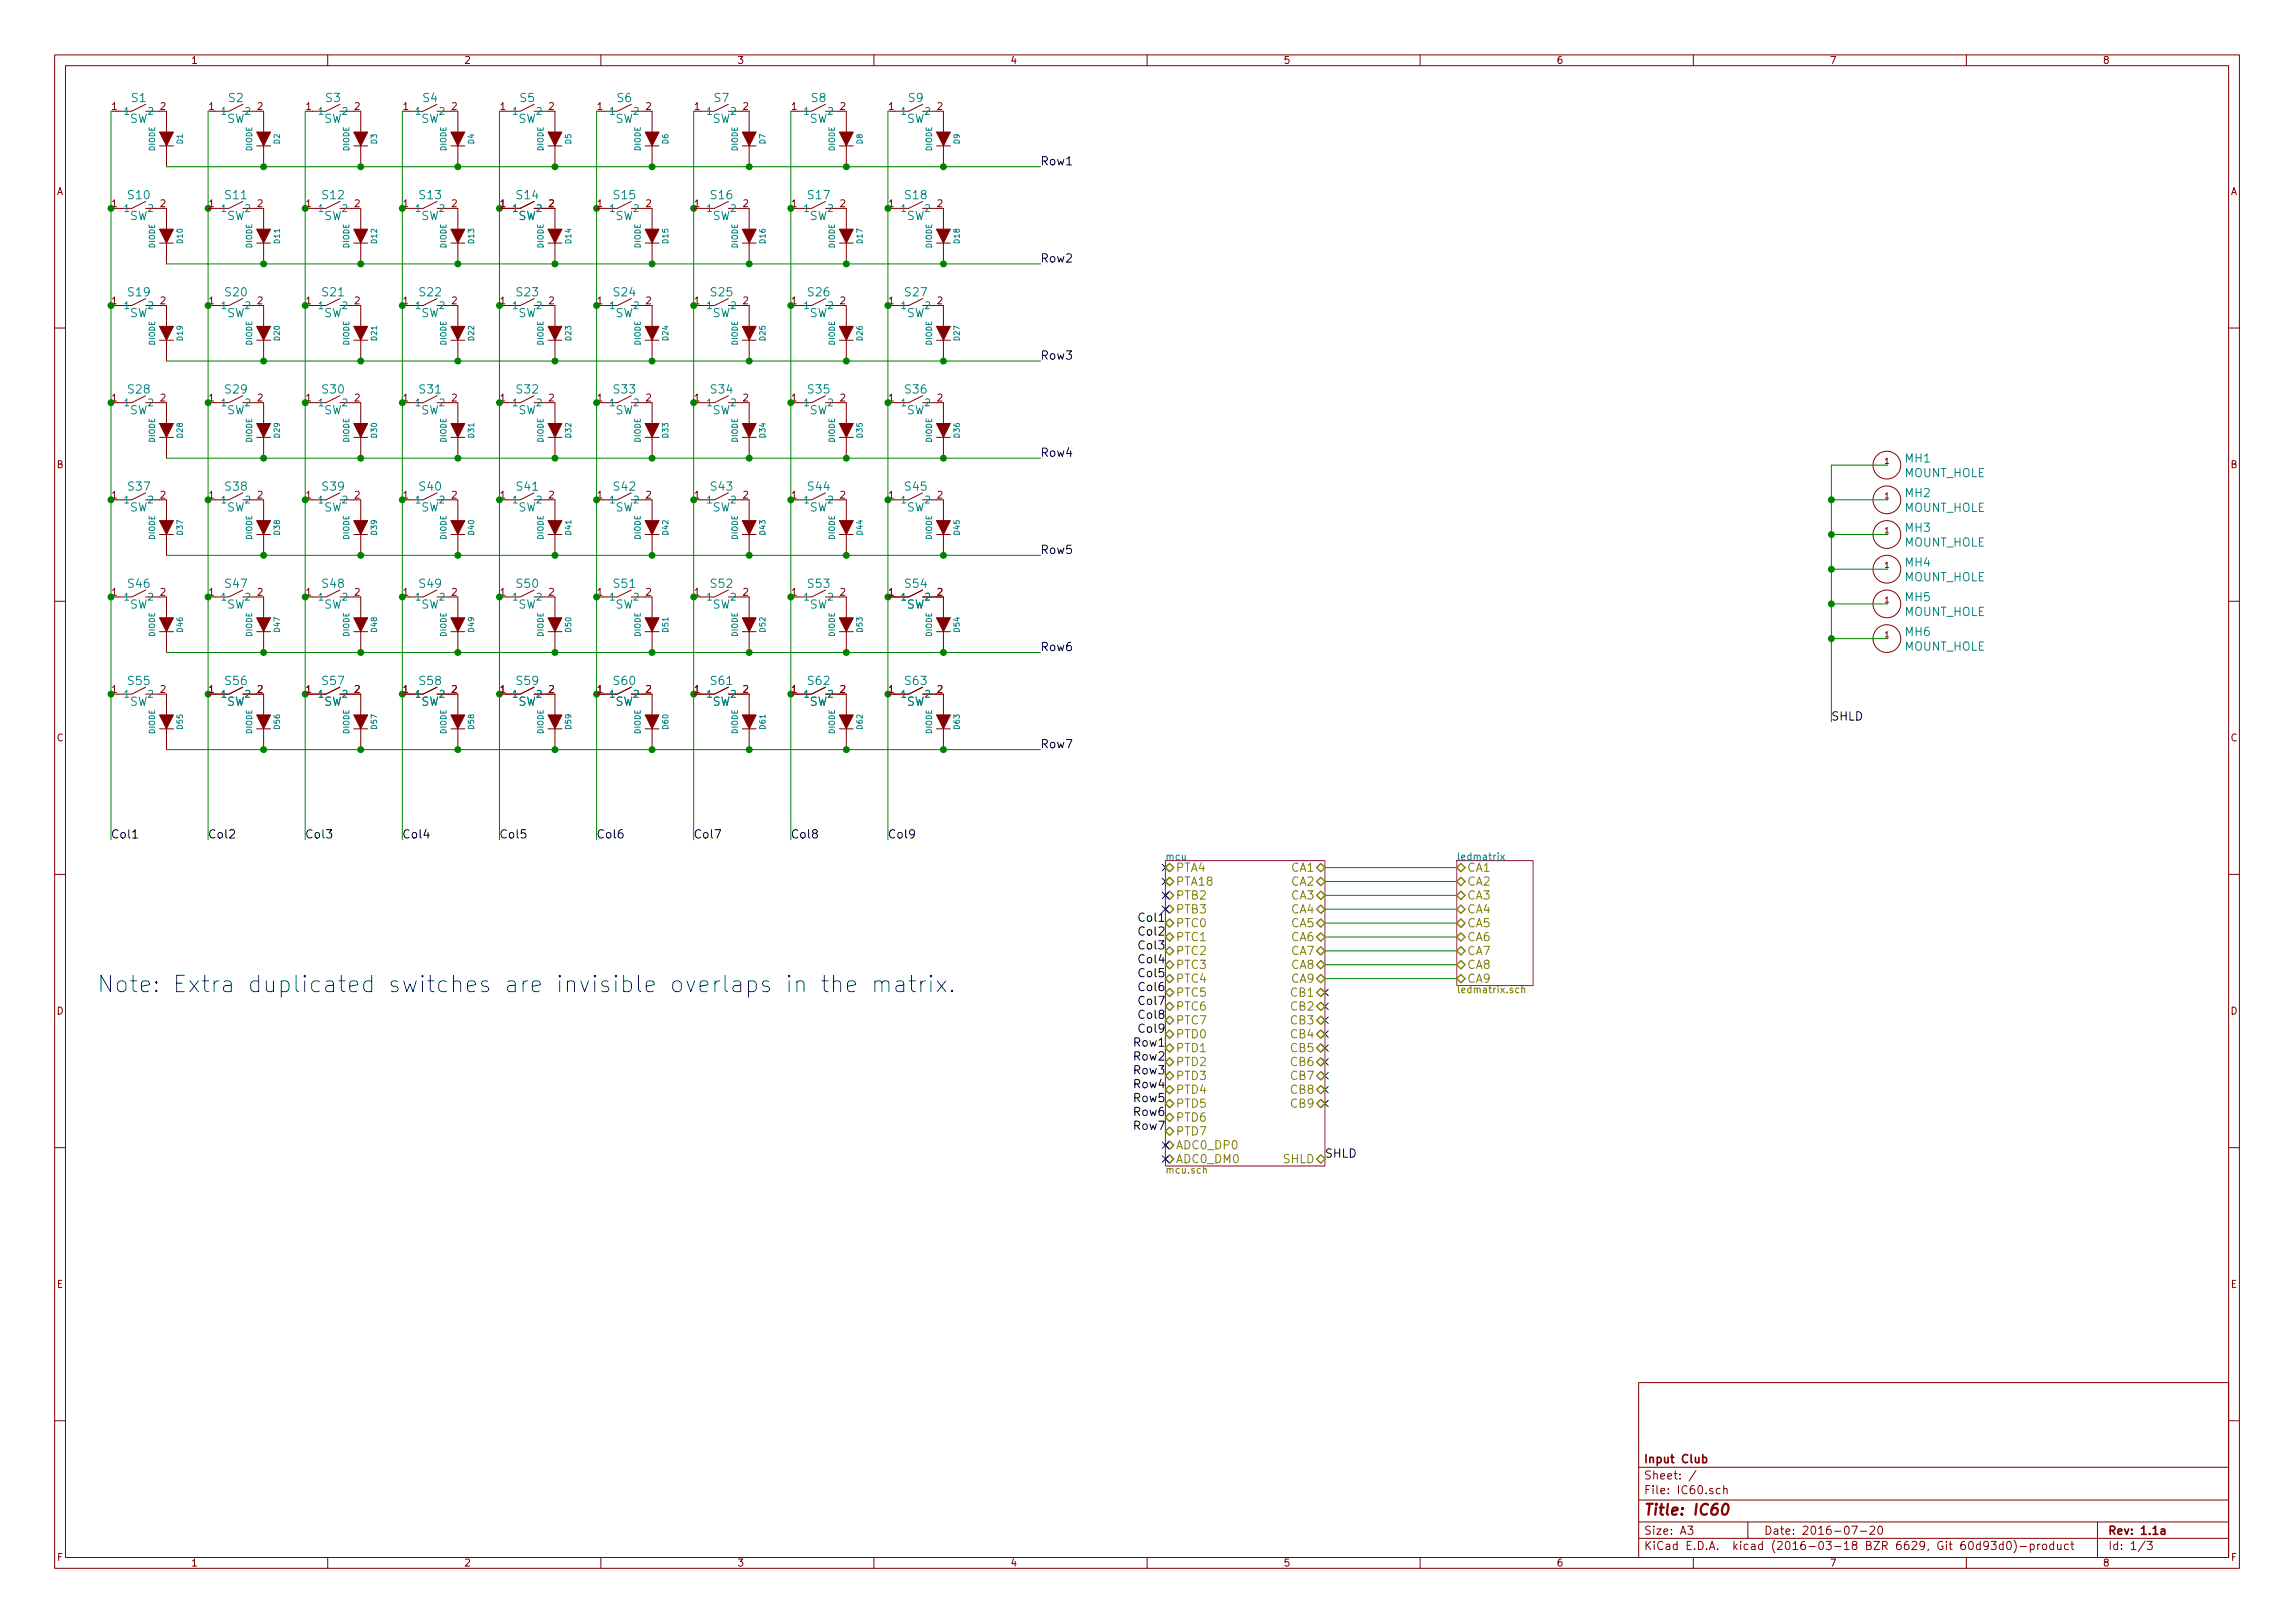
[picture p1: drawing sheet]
<svg xmlns="http://www.w3.org/2000/svg" width="420mm" height="297mm" viewBox="0 0 420 297" stroke-linecap="round" stroke-linejoin="round" font-family="sans-serif">
<defs><g id="words">
<text font-size="4.2" fill="#0000c2" x="17.8" y="181.6">Note: Extra duplicated switches are invisible overlaps in the matrix.</text>
<text font-size="2.8" fill="#840000" x="301" y="277.3">Title: IC60</text>
<g font-size="2.1" fill="#008484">
<text x="23.7" y="22.5">SW</text>
<text x="24.1" y="18.7">S1</text>
<text x="41.5" y="22.5">SW</text>
<text x="41.9" y="18.7">S2</text>
<text x="59.3" y="22.5">SW</text>
<text x="59.7" y="18.7">S3</text>
<text x="77" y="22.5">SW</text>
<text x="77.4" y="18.7">S4</text>
<text x="94.8" y="22.5">SW</text>
<text x="95.2" y="18.7">S5</text>
<text x="112.6" y="22.5">SW</text>
<text x="113" y="18.7">S6</text>
<text x="130.4" y="22.5">SW</text>
<text x="130.8" y="18.7">S7</text>
<text x="148.2" y="22.5">SW</text>
<text x="148.6" y="18.7">S8</text>
<text x="165.9" y="22.5">SW</text>
<text x="166.3" y="18.7">S9</text>
<text x="23.5" y="36.5">S10</text>
<text x="23.7" y="40.3">SW</text>
<text x="41.3" y="36.5">S11</text>
<text x="41.5" y="40.3">SW</text>
<text x="59.1" y="36.5">S12</text>
<text x="59.3" y="40.3">SW</text>
<text x="76.9" y="36.5">S13</text>
<text x="77" y="40.3">SW</text>
<text x="94.6" y="36.5">S14</text>
<text x="94.8" y="40.3">SW</text>
<text x="112.4" y="36.5">S15</text>
<text x="112.6" y="40.3">SW</text>
<text x="130.2" y="36.5">S16</text>
<text x="130.4" y="40.3">SW</text>
<text x="148" y="36.5">S17</text>
<text x="148.2" y="40.3">SW</text>
<text x="165.8" y="36.5">S18</text>
<text x="165.9" y="40.3">SW</text>
<text x="23.5" y="54.2">S19</text>
<text x="23.7" y="58.1">SW</text>
<text x="41.3" y="54.2">S20</text>
<text x="41.5" y="58.1">SW</text>
<text x="59.1" y="54.2">S21</text>
<text x="59.3" y="58.1">SW</text>
<text x="76.9" y="54.2">S22</text>
<text x="77" y="58.1">SW</text>
<text x="94.6" y="54.2">S23</text>
<text x="94.8" y="58.1">SW</text>
<text x="112.4" y="54.2">S24</text>
<text x="112.6" y="58.1">SW</text>
<text x="130.2" y="54.2">S25</text>
<text x="130.4" y="58.1">SW</text>
<text x="148" y="54.2">S26</text>
<text x="148.2" y="58.1">SW</text>
<text x="165.8" y="54.2">S27</text>
<text x="165.9" y="58.1">SW</text>
<text x="23.5" y="72">S28</text>
<text x="23.7" y="75.8">SW</text>
<text x="41.3" y="72">S29</text>
<text x="41.5" y="75.8">SW</text>
<text x="59.1" y="72">S30</text>
<text x="59.3" y="75.8">SW</text>
<text x="76.9" y="72">S31</text>
<text x="77" y="75.8">SW</text>
<text x="94.6" y="72">S32</text>
<text x="94.8" y="75.8">SW</text>
<text x="112.4" y="72">S33</text>
<text x="112.6" y="75.8">SW</text>
<text x="130.2" y="72">S34</text>
<text x="130.4" y="75.8">SW</text>
<text x="148" y="72">S35</text>
<text x="148.2" y="75.8">SW</text>
<text x="165.8" y="72">S36</text>
<text x="165.9" y="75.8">SW</text>
<text x="23.5" y="89.8">S37</text>
<text x="41.3" y="89.8">S38</text>
<text x="59.1" y="89.8">S39</text>
<text x="76.9" y="89.8">S40</text>
<text x="94.6" y="89.8">S41</text>
<text x="112.4" y="89.8">S42</text>
<text x="130.2" y="89.8">S43</text>
<text x="148" y="89.8">S44</text>
<text x="165.8" y="89.8">S45</text>
<text x="348.6" y="87.3">MOUNT_HOLE</text>
<text x="348.8" y="84.6">MH1</text>
<text x="23.7" y="93.6">SW</text>
<text x="41.5" y="93.6">SW</text>
<text x="59.3" y="93.6">SW</text>
<text x="77" y="93.6">SW</text>
<text x="94.8" y="93.6">SW</text>
<text x="112.6" y="93.6">SW</text>
<text x="130.4" y="93.6">SW</text>
<text x="148.2" y="93.6">SW</text>
<text x="165.9" y="93.6">SW</text>
<text x="348.6" y="93.7">MOUNT_HOLE</text>
<text x="348.8" y="91">MH2</text>
<text x="348.6" y="100">MOUNT_HOLE</text>
<text x="348.8" y="97.3">MH3</text>
<text x="23.5" y="107.6">S46</text>
<text x="41.3" y="107.6">S47</text>
<text x="59.1" y="107.6">S48</text>
<text x="76.9" y="107.6">S49</text>
<text x="94.6" y="107.6">S50</text>
<text x="112.4" y="107.6">S51</text>
<text x="130.2" y="107.6">S52</text>
<text x="148" y="107.6">S53</text>
<text x="165.8" y="107.6">S54</text>
<text x="348.6" y="106.4">MOUNT_HOLE</text>
<text x="348.8" y="103.7">MH4</text>
<text x="23.7" y="111.4">SW</text>
<text x="41.5" y="111.4">SW</text>
<text x="59.3" y="111.4">SW</text>
<text x="77" y="111.4">SW</text>
<text x="94.8" y="111.4">SW</text>
<text x="112.6" y="111.4">SW</text>
<text x="130.4" y="111.4">SW</text>
<text x="148.2" y="111.4">SW</text>
<text x="165.9" y="111.4">SW</text>
<text x="348.6" y="112.7">MOUNT_HOLE</text>
<text x="348.8" y="110">MH5</text>
<text x="348.6" y="119.1">MOUNT_HOLE</text>
<text x="348.8" y="116.4">MH6</text>
<text x="23.5" y="125.4">S55</text>
<text x="41.3" y="125.4">S56</text>
<text x="59.1" y="125.4">S57</text>
<text x="76.9" y="125.4">S58</text>
<text x="94.6" y="125.4">S59</text>
<text x="112.4" y="125.4">S60</text>
<text x="130.2" y="125.4">S61</text>
<text x="148" y="125.4">S62</text>
<text x="165.8" y="125.4">S63</text>
<text x="23.7" y="129.2">SW</text>
<text x="41.5" y="129.2">SW</text>
<text x="59.3" y="129.2">SW</text>
<text x="77" y="129.2">SW</text>
<text x="94.8" y="129.2">SW</text>
<text x="112.6" y="129.2">SW</text>
<text x="130.4" y="129.2">SW</text>
<text x="148.2" y="129.2">SW</text>
<text x="165.9" y="129.2">SW</text>
</g>
<g font-size="2.1">
<text x="190.5" y="30.3">Row1</text>
<text x="190.5" y="48">Row2</text>
<text x="190.5" y="65.8">Row3</text>
<text x="190.5" y="83.6">Row4</text>
<text x="190.5" y="101.4">Row5</text>
<text x="190.5" y="119.2">Row6</text>
<text x="335.3" y="131.9">SHLD</text>
<text x="190.5" y="136.9">Row7</text>
<text x="20.3" y="153.5">Col1</text>
<text x="38.1" y="153.5">Col2</text>
<text x="55.9" y="153.5">Col3</text>
<text x="73.7" y="153.5">Col4</text>
<text x="91.4" y="153.5">Col5</text>
<text x="109.2" y="153.5">Col6</text>
<text x="127" y="153.5">Col7</text>
<text x="144.8" y="153.5">Col8</text>
<text x="162.6" y="153.5">Col9</text>
<text x="208.8" y="168.7">Col1</text>
<text x="208.8" y="171.2">Col2</text>
<text x="208.8" y="173.8">Col3</text>
<text x="208.8" y="176.3">Col4</text>
<text x="208.8" y="178.9">Col5</text>
<text x="208.8" y="181.4">Col6</text>
<text x="208.8" y="183.9">Col7</text>
<text x="207.7" y="191.6">Row1</text>
<text x="208.8" y="186.5">Col8</text>
<text x="208.8" y="189">Col9</text>
<text x="207.7" y="194.1">Row2</text>
<text x="207.7" y="196.6">Row3</text>
<text x="207.7" y="199.2">Row4</text>
<text x="207.7" y="201.7">Row5</text>
<text x="207.7" y="204.3">Row6</text>
<text x="207.7" y="206.8">Row7</text>
<text x="242.6" y="211.9">SHLD</text>
</g>
<g font-size="2.1" fill="#848400">
<text x="215.3" y="159.5">PTA4</text>
<text x="236.4" y="159.5">CA1</text>
<text x="268.6" y="159.5">CA1</text>
<text x="215.3" y="162.1">PTA18</text>
<text x="215.3" y="164.6">PTB2</text>
<text x="215.3" y="167.2">PTB3</text>
<text x="236.4" y="162.1">CA2</text>
<text x="236.4" y="164.6">CA3</text>
<text x="236.4" y="167.2">CA4</text>
<text x="268.6" y="162.1">CA2</text>
<text x="268.6" y="164.6">CA3</text>
<text x="268.6" y="167.2">CA4</text>
<text x="215.3" y="169.7">PTC0</text>
<text x="215.3" y="172.2">PTC1</text>
<text x="236.4" y="169.7">CA5</text>
<text x="236.4" y="172.2">CA6</text>
<text x="268.6" y="169.7">CA5</text>
<text x="268.6" y="172.2">CA6</text>
<text x="215.3" y="179.9">PTC4</text>
<text x="215.3" y="174.8">PTC2</text>
<text x="215.3" y="177.3">PTC3</text>
<text x="236.4" y="174.8">CA7</text>
<text x="236.4" y="177.3">CA8</text>
<text x="236.4" y="179.9">CA9</text>
<text x="268.6" y="174.8">CA7</text>
<text x="268.6" y="177.3">CA8</text>
<text x="268.6" y="179.9">CA9</text>
<text x="215.3" y="182.4">PTC5</text>
<text x="215.3" y="184.9">PTC6</text>
<text x="236.4" y="182.4">CB1</text>
<text x="236.4" y="184.9">CB2</text>
<text x="215.3" y="187.5">PTC7</text>
<text x="215.3" y="190">PTD0</text>
<text x="236.4" y="187.5">CB3</text>
<text x="236.4" y="190">CB4</text>
<text x="215.3" y="197.6">PTD3</text>
<text x="215.3" y="192.6">PTD1</text>
<text x="215.3" y="195.1">PTD2</text>
<text x="236.4" y="192.6">CB5</text>
<text x="236.4" y="195.1">CB6</text>
<text x="236.4" y="197.6">CB7</text>
<text x="215.3" y="200.2">PTD4</text>
<text x="215.3" y="202.7">PTD5</text>
<text x="236.4" y="200.2">CB8</text>
<text x="236.4" y="202.7">CB9</text>
<text x="215.3" y="205.3">PTD6</text>
<text x="215.3" y="207.8">PTD7</text>
<text x="215.3" y="210.3">ADC0_DP0</text>
<text x="215.3" y="212.9">ADC0_DM0</text>
<text x="234.9" y="212.9">SHLD</text>
</g>
<g font-size="2.1" fill="#840000">
<text x="301" y="267.8">Input Club</text>
<text x="301" y="273.5">File: IC60.sch</text>
<text x="301" y="270.8">Sheet: /</text>
<text x="301" y="280.9">Size: A3</text>
<text x="323" y="280.9">Date: 2016-07-20</text>
<text x="386" y="280.9">Rev: 1.1a</text>
<text x="301" y="283.7">KiCad E.D.A. kicad (2016-03-18 BZR 6629, Git 60d93d0)-product</text>
<text x="386" y="283.7">Id: 1/3</text>
</g>
<g font-size="1.8" fill="#840000">
<text x="35" y="11.7">1</text>
<text x="85" y="11.7">2</text>
<text x="135" y="11.7">3</text>
<text x="185" y="11.7">4</text>
<text x="235" y="11.7">5</text>
<text x="285" y="11.7">6</text>
<text x="335" y="11.7">7</text>
<text x="385" y="11.7">8</text>
<text x="20.5" y="20.1">1</text>
<text x="29.4" y="20.1">2</text>
<text x="38.3" y="20.1">1</text>
<text x="47.1" y="20.1">2</text>
<text x="56" y="20.1">1</text>
<text x="64.9" y="20.1">2</text>
<text x="73.8" y="20.1">1</text>
<text x="82.7" y="20.1">2</text>
<text x="91.6" y="20.1">1</text>
<text x="100.5" y="20.1">2</text>
<text x="109.4" y="20.1">1</text>
<text x="118.3" y="20.1">2</text>
<text x="127.2" y="20.1">1</text>
<text x="136" y="20.1">2</text>
<text x="144.9" y="20.1">1</text>
<text x="153.8" y="20.1">2</text>
<text x="162.7" y="20.1">1</text>
<text x="171.6" y="20.1">2</text>
<text x="10.4" y="35.7">A</text>
<text x="408.4" y="35.7">A</text>
<text x="20.5" y="37.9">1</text>
<text x="29.4" y="37.9">2</text>
<text x="38.3" y="37.9">1</text>
<text x="47.1" y="37.9">2</text>
<text x="56" y="37.9">1</text>
<text x="64.9" y="37.9">2</text>
<text x="73.8" y="37.9">1</text>
<text x="82.7" y="37.9">2</text>
<text x="91.6" y="37.9">1</text>
<text x="100.5" y="37.9">2</text>
<text x="109.4" y="37.9">1</text>
<text x="118.3" y="37.9">2</text>
<text x="127.2" y="37.9">1</text>
<text x="136" y="37.9">2</text>
<text x="144.9" y="37.9">1</text>
<text x="153.8" y="37.9">2</text>
<text x="162.7" y="37.9">1</text>
<text x="171.6" y="37.9">2</text>
<text x="20.5" y="55.7">1</text>
<text x="29.4" y="55.7">2</text>
<text x="38.3" y="55.7">1</text>
<text x="47.1" y="55.7">2</text>
<text x="56" y="55.7">1</text>
<text x="64.9" y="55.7">2</text>
<text x="73.8" y="55.7">1</text>
<text x="82.7" y="55.7">2</text>
<text x="91.6" y="55.7">1</text>
<text x="100.5" y="55.7">2</text>
<text x="109.4" y="55.7">1</text>
<text x="118.3" y="55.7">2</text>
<text x="127.2" y="55.7">1</text>
<text x="136" y="55.7">2</text>
<text x="144.9" y="55.7">1</text>
<text x="153.8" y="55.7">2</text>
<text x="162.7" y="55.7">1</text>
<text x="171.6" y="55.7">2</text>
<text x="20.5" y="73.4">1</text>
<text x="29.4" y="73.4">2</text>
<text x="38.3" y="73.4">1</text>
<text x="47.1" y="73.4">2</text>
<text x="56" y="73.4">1</text>
<text x="64.9" y="73.4">2</text>
<text x="73.8" y="73.4">1</text>
<text x="82.7" y="73.4">2</text>
<text x="91.6" y="73.4">1</text>
<text x="100.5" y="73.4">2</text>
<text x="109.4" y="73.4">1</text>
<text x="118.3" y="73.4">2</text>
<text x="127.2" y="73.4">1</text>
<text x="136" y="73.4">2</text>
<text x="144.9" y="73.4">1</text>
<text x="153.8" y="73.4">2</text>
<text x="162.7" y="73.4">1</text>
<text x="171.6" y="73.4">2</text>
<text x="10.4" y="85.7">B</text>
<text x="408.4" y="85.7">B</text>
<text x="20.5" y="91.2">1</text>
<text x="29.4" y="91.2">2</text>
<text x="38.3" y="91.2">1</text>
<text x="47.1" y="91.2">2</text>
<text x="56" y="91.2">1</text>
<text x="64.9" y="91.2">2</text>
<text x="73.8" y="91.2">1</text>
<text x="82.7" y="91.2">2</text>
<text x="91.6" y="91.2">1</text>
<text x="100.5" y="91.2">2</text>
<text x="109.4" y="91.2">1</text>
<text x="118.3" y="91.2">2</text>
<text x="127.2" y="91.2">1</text>
<text x="136" y="91.2">2</text>
<text x="144.9" y="91.2">1</text>
<text x="153.8" y="91.2">2</text>
<text x="162.7" y="91.2">1</text>
<text x="171.6" y="91.2">2</text>
<text x="20.5" y="109">1</text>
<text x="29.4" y="109">2</text>
<text x="38.3" y="109">1</text>
<text x="47.1" y="109">2</text>
<text x="56" y="109">1</text>
<text x="64.9" y="109">2</text>
<text x="73.8" y="109">1</text>
<text x="82.7" y="109">2</text>
<text x="91.6" y="109">1</text>
<text x="100.5" y="109">2</text>
<text x="109.4" y="109">1</text>
<text x="118.3" y="109">2</text>
<text x="127.2" y="109">1</text>
<text x="136" y="109">2</text>
<text x="144.9" y="109">1</text>
<text x="153.8" y="109">2</text>
<text x="162.7" y="109">1</text>
<text x="171.6" y="109">2</text>
<text x="20.5" y="126.8">1</text>
<text x="29.4" y="126.8">2</text>
<text x="38.3" y="126.8">1</text>
<text x="47.1" y="126.8">2</text>
<text x="56" y="126.8">1</text>
<text x="64.9" y="126.8">2</text>
<text x="73.8" y="126.8">1</text>
<text x="82.7" y="126.8">2</text>
<text x="91.6" y="126.8">1</text>
<text x="100.5" y="126.8">2</text>
<text x="109.4" y="126.8">1</text>
<text x="118.3" y="126.8">2</text>
<text x="127.2" y="126.8">1</text>
<text x="136" y="126.8">2</text>
<text x="144.9" y="126.8">1</text>
<text x="153.8" y="126.8">2</text>
<text x="162.7" y="126.8">1</text>
<text x="171.6" y="126.8">2</text>
<text x="10.4" y="135.7">C</text>
<text x="408.4" y="135.7">C</text>
<text x="10.4" y="185.7">D</text>
<text x="408.4" y="185.7">D</text>
<text x="10.4" y="235.7">E</text>
<text x="408.4" y="235.7">E</text>
<text x="10.5" y="285.7">F</text>
<text x="35" y="286.7">1</text>
<text x="85" y="286.7">2</text>
<text x="135" y="286.7">3</text>
<text x="185" y="286.7">4</text>
<text x="235" y="286.7">5</text>
<text x="285" y="286.7">6</text>
<text x="335" y="286.7">7</text>
<text x="385" y="286.7">8</text>
<text x="408.5" y="285.7">F</text>
</g>
<g font-size="1.8" fill="#008484">
<text x="22.6" y="21">1</text>
<text x="27.2" y="21">2</text>
<text x="40.4" y="21">1</text>
<text x="45" y="21">2</text>
<text x="58.2" y="21">1</text>
<text x="62.8" y="21">2</text>
<text x="75.9" y="21">1</text>
<text x="80.5" y="21">2</text>
<text x="93.7" y="21">1</text>
<text x="98.3" y="21">2</text>
<text x="111.5" y="21">1</text>
<text x="116.1" y="21">2</text>
<text x="129.3" y="21">1</text>
<text x="133.9" y="21">2</text>
<text x="147.1" y="21">1</text>
<text x="151.7" y="21">2</text>
<text x="164.8" y="21">1</text>
<text x="169.4" y="21">2</text>
<text x="22.6" y="38.8">1</text>
<text x="27.2" y="38.8">2</text>
<text x="40.4" y="38.8">1</text>
<text x="45" y="38.8">2</text>
<text x="58.2" y="38.8">1</text>
<text x="62.8" y="38.8">2</text>
<text x="75.9" y="38.8">1</text>
<text x="80.5" y="38.8">2</text>
<text x="93.7" y="38.8">1</text>
<text x="98.3" y="38.8">2</text>
<text x="111.5" y="38.8">1</text>
<text x="116.1" y="38.8">2</text>
<text x="129.3" y="38.8">1</text>
<text x="133.9" y="38.8">2</text>
<text x="147.1" y="38.8">1</text>
<text x="151.7" y="38.8">2</text>
<text x="164.8" y="38.8">1</text>
<text x="169.4" y="38.8">2</text>
<text x="22.6" y="56.6">1</text>
<text x="27.2" y="56.6">2</text>
<text x="40.4" y="56.6">1</text>
<text x="45" y="56.6">2</text>
<text x="58.2" y="56.6">1</text>
<text x="62.8" y="56.6">2</text>
<text x="75.9" y="56.6">1</text>
<text x="80.5" y="56.6">2</text>
<text x="93.7" y="56.6">1</text>
<text x="98.3" y="56.6">2</text>
<text x="111.5" y="56.6">1</text>
<text x="116.1" y="56.6">2</text>
<text x="129.3" y="56.6">1</text>
<text x="133.9" y="56.6">2</text>
<text x="147.1" y="56.6">1</text>
<text x="151.7" y="56.6">2</text>
<text x="164.8" y="56.6">1</text>
<text x="169.4" y="56.6">2</text>
<text x="22.6" y="74.3">1</text>
<text x="27.2" y="74.3">2</text>
<text x="40.4" y="74.3">1</text>
<text x="45" y="74.3">2</text>
<text x="58.2" y="74.3">1</text>
<text x="62.8" y="74.3">2</text>
<text x="75.9" y="74.3">1</text>
<text x="80.5" y="74.3">2</text>
<text x="93.7" y="74.3">1</text>
<text x="98.3" y="74.3">2</text>
<text x="111.5" y="74.3">1</text>
<text x="116.1" y="74.3">2</text>
<text x="129.3" y="74.3">1</text>
<text x="133.9" y="74.3">2</text>
<text x="147.1" y="74.3">1</text>
<text x="151.7" y="74.3">2</text>
<text x="164.8" y="74.3">1</text>
<text x="169.4" y="74.3">2</text>
<text x="22.6" y="92.1">1</text>
<text x="27.2" y="92.1">2</text>
<text x="40.4" y="92.1">1</text>
<text x="45" y="92.1">2</text>
<text x="58.2" y="92.1">1</text>
<text x="62.8" y="92.1">2</text>
<text x="75.9" y="92.1">1</text>
<text x="80.5" y="92.1">2</text>
<text x="93.7" y="92.1">1</text>
<text x="98.3" y="92.1">2</text>
<text x="111.5" y="92.1">1</text>
<text x="116.1" y="92.1">2</text>
<text x="129.3" y="92.1">1</text>
<text x="133.9" y="92.1">2</text>
<text x="147.1" y="92.1">1</text>
<text x="151.7" y="92.1">2</text>
<text x="164.8" y="92.1">1</text>
<text x="169.4" y="92.1">2</text>
<text x="22.6" y="109.9">1</text>
<text x="27.2" y="109.9">2</text>
<text x="40.4" y="109.9">1</text>
<text x="45" y="109.9">2</text>
<text x="58.2" y="109.9">1</text>
<text x="62.8" y="109.9">2</text>
<text x="75.9" y="109.9">1</text>
<text x="80.5" y="109.9">2</text>
<text x="93.7" y="109.9">1</text>
<text x="98.3" y="109.9">2</text>
<text x="111.5" y="109.9">1</text>
<text x="116.1" y="109.9">2</text>
<text x="129.3" y="109.9">1</text>
<text x="133.9" y="109.9">2</text>
<text x="147.1" y="109.9">1</text>
<text x="151.7" y="109.9">2</text>
<text x="164.8" y="109.9">1</text>
<text x="169.4" y="109.9">2</text>
<text x="22.6" y="127.7">1</text>
<text x="27.2" y="127.7">2</text>
<text x="40.4" y="127.7">1</text>
<text x="45" y="127.7">2</text>
<text x="58.2" y="127.7">1</text>
<text x="62.8" y="127.7">2</text>
<text x="75.9" y="127.7">1</text>
<text x="80.5" y="127.7">2</text>
<text x="93.7" y="127.7">1</text>
<text x="98.3" y="127.7">2</text>
<text x="111.5" y="127.7">1</text>
<text x="116.1" y="127.7">2</text>
<text x="129.3" y="127.7">1</text>
<text x="133.9" y="127.7">2</text>
<text x="147.1" y="127.7">1</text>
<text x="151.7" y="127.7">2</text>
<text x="164.8" y="127.7">1</text>
<text x="169.4" y="127.7">2</text>
<text x="213.4" y="157.4">mcu</text>
<text x="266.7" y="157.4">ledmatrix</text>
</g>
<g font-size="1.8" fill="#848400">
<text x="266.7" y="181.7">ledmatrix.sch</text>
<text x="213.4" y="214.8">mcu.sch</text>
</g>
<g font-size="1.4" fill="#008484">
<text x="28.4" y="27.7" transform="rotate(-90 28.4 27.7)">DIODE</text>
<text x="33.5" y="26.3" transform="rotate(-90 33.5 26.3)">D1</text>
<text x="46.2" y="27.7" transform="rotate(-90 46.2 27.7)">DIODE</text>
<text x="51.2" y="26.3" transform="rotate(-90 51.2 26.3)">D2</text>
<text x="63.9" y="27.7" transform="rotate(-90 63.9 27.7)">DIODE</text>
<text x="69" y="26.3" transform="rotate(-90 69 26.3)">D3</text>
<text x="81.7" y="27.7" transform="rotate(-90 81.7 27.7)">DIODE</text>
<text x="86.8" y="26.3" transform="rotate(-90 86.8 26.3)">D4</text>
<text x="99.5" y="27.7" transform="rotate(-90 99.5 27.7)">DIODE</text>
<text x="104.6" y="26.3" transform="rotate(-90 104.6 26.3)">D5</text>
<text x="117.3" y="27.7" transform="rotate(-90 117.3 27.7)">DIODE</text>
<text x="122.4" y="26.3" transform="rotate(-90 122.4 26.3)">D6</text>
<text x="135.1" y="27.7" transform="rotate(-90 135.1 27.7)">DIODE</text>
<text x="140.1" y="26.3" transform="rotate(-90 140.1 26.3)">D7</text>
<text x="152.8" y="27.7" transform="rotate(-90 152.8 27.7)">DIODE</text>
<text x="157.9" y="26.3" transform="rotate(-90 157.9 26.3)">D8</text>
<text x="170.6" y="27.7" transform="rotate(-90 170.6 27.7)">DIODE</text>
<text x="175.7" y="26.3" transform="rotate(-90 175.7 26.3)">D9</text>
<text x="28.4" y="45.5" transform="rotate(-90 28.4 45.5)">DIODE</text>
<text x="33.5" y="44.5" transform="rotate(-90 33.5 44.5)">D10</text>
<text x="46.2" y="45.5" transform="rotate(-90 46.2 45.5)">DIODE</text>
<text x="51.2" y="44.5" transform="rotate(-90 51.2 44.5)">D11</text>
<text x="63.9" y="45.5" transform="rotate(-90 63.9 45.5)">DIODE</text>
<text x="69" y="44.5" transform="rotate(-90 69 44.5)">D12</text>
<text x="81.7" y="45.5" transform="rotate(-90 81.7 45.5)">DIODE</text>
<text x="86.8" y="44.5" transform="rotate(-90 86.8 44.5)">D13</text>
<text x="99.5" y="45.5" transform="rotate(-90 99.5 45.5)">DIODE</text>
<text x="104.6" y="44.5" transform="rotate(-90 104.6 44.5)">D14</text>
<text x="117.3" y="45.5" transform="rotate(-90 117.3 45.5)">DIODE</text>
<text x="122.4" y="44.5" transform="rotate(-90 122.4 44.5)">D15</text>
<text x="135.1" y="45.5" transform="rotate(-90 135.1 45.5)">DIODE</text>
<text x="140.1" y="44.5" transform="rotate(-90 140.1 44.5)">D16</text>
<text x="152.8" y="45.5" transform="rotate(-90 152.8 45.5)">DIODE</text>
<text x="157.9" y="44.5" transform="rotate(-90 157.9 44.5)">D17</text>
<text x="170.6" y="45.5" transform="rotate(-90 170.6 45.5)">DIODE</text>
<text x="175.7" y="44.5" transform="rotate(-90 175.7 44.5)">D18</text>
<text x="28.4" y="63.2" transform="rotate(-90 28.4 63.2)">DIODE</text>
<text x="33.5" y="62.3" transform="rotate(-90 33.5 62.3)">D19</text>
<text x="46.2" y="63.2" transform="rotate(-90 46.2 63.2)">DIODE</text>
<text x="51.2" y="62.3" transform="rotate(-90 51.2 62.3)">D20</text>
<text x="63.9" y="63.2" transform="rotate(-90 63.9 63.2)">DIODE</text>
<text x="69" y="62.3" transform="rotate(-90 69 62.3)">D21</text>
<text x="81.7" y="63.2" transform="rotate(-90 81.7 63.2)">DIODE</text>
<text x="86.8" y="62.3" transform="rotate(-90 86.8 62.3)">D22</text>
<text x="99.5" y="63.2" transform="rotate(-90 99.5 63.2)">DIODE</text>
<text x="104.6" y="62.3" transform="rotate(-90 104.6 62.3)">D23</text>
<text x="117.3" y="63.2" transform="rotate(-90 117.3 63.2)">DIODE</text>
<text x="122.4" y="62.3" transform="rotate(-90 122.4 62.3)">D24</text>
<text x="135.1" y="63.2" transform="rotate(-90 135.1 63.2)">DIODE</text>
<text x="140.1" y="62.3" transform="rotate(-90 140.1 62.3)">D25</text>
<text x="152.8" y="63.2" transform="rotate(-90 152.8 63.2)">DIODE</text>
<text x="157.9" y="62.3" transform="rotate(-90 157.9 62.3)">D26</text>
<text x="170.6" y="63.2" transform="rotate(-90 170.6 63.2)">DIODE</text>
<text x="175.7" y="62.3" transform="rotate(-90 175.7 62.3)">D27</text>
<text x="28.4" y="81" transform="rotate(-90 28.4 81)">DIODE</text>
<text x="33.5" y="80.1" transform="rotate(-90 33.5 80.1)">D28</text>
<text x="46.2" y="81" transform="rotate(-90 46.2 81)">DIODE</text>
<text x="51.2" y="80.1" transform="rotate(-90 51.2 80.1)">D29</text>
<text x="63.9" y="81" transform="rotate(-90 63.9 81)">DIODE</text>
<text x="69" y="80.1" transform="rotate(-90 69 80.1)">D30</text>
<text x="81.7" y="81" transform="rotate(-90 81.7 81)">DIODE</text>
<text x="86.8" y="80.1" transform="rotate(-90 86.8 80.1)">D31</text>
<text x="99.5" y="81" transform="rotate(-90 99.5 81)">DIODE</text>
<text x="104.6" y="80.1" transform="rotate(-90 104.6 80.1)">D32</text>
<text x="117.3" y="81" transform="rotate(-90 117.3 81)">DIODE</text>
<text x="122.4" y="80.1" transform="rotate(-90 122.4 80.1)">D33</text>
<text x="135.1" y="81" transform="rotate(-90 135.1 81)">DIODE</text>
<text x="140.1" y="80.1" transform="rotate(-90 140.1 80.1)">D34</text>
<text x="152.8" y="81" transform="rotate(-90 152.8 81)">DIODE</text>
<text x="157.9" y="80.1" transform="rotate(-90 157.9 80.1)">D35</text>
<text x="170.6" y="81" transform="rotate(-90 170.6 81)">DIODE</text>
<text x="175.7" y="80.1" transform="rotate(-90 175.7 80.1)">D36</text>
<text x="28.4" y="98.8" transform="rotate(-90 28.4 98.8)">DIODE</text>
<text x="33.5" y="97.9" transform="rotate(-90 33.5 97.9)">D37</text>
<text x="46.2" y="98.8" transform="rotate(-90 46.2 98.8)">DIODE</text>
<text x="51.2" y="97.9" transform="rotate(-90 51.2 97.9)">D38</text>
<text x="63.9" y="98.8" transform="rotate(-90 63.9 98.8)">DIODE</text>
<text x="69" y="97.9" transform="rotate(-90 69 97.9)">D39</text>
<text x="81.7" y="98.8" transform="rotate(-90 81.7 98.8)">DIODE</text>
<text x="86.8" y="97.9" transform="rotate(-90 86.8 97.9)">D40</text>
<text x="99.5" y="98.8" transform="rotate(-90 99.5 98.8)">DIODE</text>
<text x="104.6" y="97.9" transform="rotate(-90 104.6 97.9)">D41</text>
<text x="117.3" y="98.8" transform="rotate(-90 117.3 98.8)">DIODE</text>
<text x="122.4" y="97.9" transform="rotate(-90 122.4 97.9)">D42</text>
<text x="135.1" y="98.8" transform="rotate(-90 135.1 98.8)">DIODE</text>
<text x="140.1" y="97.9" transform="rotate(-90 140.1 97.9)">D43</text>
<text x="152.8" y="98.8" transform="rotate(-90 152.8 98.8)">DIODE</text>
<text x="157.9" y="97.9" transform="rotate(-90 157.9 97.9)">D44</text>
<text x="170.6" y="98.8" transform="rotate(-90 170.6 98.8)">DIODE</text>
<text x="175.7" y="97.9" transform="rotate(-90 175.7 97.9)">D45</text>
<text x="28.4" y="116.6" transform="rotate(-90 28.4 116.6)">DIODE</text>
<text x="33.5" y="115.6" transform="rotate(-90 33.5 115.6)">D46</text>
<text x="46.2" y="116.6" transform="rotate(-90 46.2 116.6)">DIODE</text>
<text x="51.2" y="115.6" transform="rotate(-90 51.2 115.6)">D47</text>
<text x="63.9" y="116.6" transform="rotate(-90 63.9 116.6)">DIODE</text>
<text x="69" y="115.6" transform="rotate(-90 69 115.6)">D48</text>
<text x="81.7" y="116.6" transform="rotate(-90 81.7 116.6)">DIODE</text>
<text x="86.8" y="115.6" transform="rotate(-90 86.8 115.6)">D49</text>
<text x="99.5" y="116.6" transform="rotate(-90 99.5 116.6)">DIODE</text>
<text x="104.6" y="115.6" transform="rotate(-90 104.6 115.6)">D50</text>
<text x="117.3" y="116.6" transform="rotate(-90 117.3 116.6)">DIODE</text>
<text x="122.4" y="115.6" transform="rotate(-90 122.4 115.6)">D51</text>
<text x="135.1" y="116.6" transform="rotate(-90 135.1 116.6)">DIODE</text>
<text x="140.1" y="115.6" transform="rotate(-90 140.1 115.6)">D52</text>
<text x="152.8" y="116.6" transform="rotate(-90 152.8 116.6)">DIODE</text>
<text x="157.9" y="115.6" transform="rotate(-90 157.9 115.6)">D53</text>
<text x="170.6" y="116.6" transform="rotate(-90 170.6 116.6)">DIODE</text>
<text x="175.7" y="115.6" transform="rotate(-90 175.7 115.6)">D54</text>
<text x="28.4" y="134.4" transform="rotate(-90 28.4 134.4)">DIODE</text>
<text x="33.5" y="133.4" transform="rotate(-90 33.5 133.4)">D55</text>
<text x="46.2" y="134.4" transform="rotate(-90 46.2 134.4)">DIODE</text>
<text x="51.2" y="133.4" transform="rotate(-90 51.2 133.4)">D56</text>
<text x="63.9" y="134.4" transform="rotate(-90 63.9 134.4)">DIODE</text>
<text x="69" y="133.4" transform="rotate(-90 69 133.4)">D57</text>
<text x="81.7" y="134.4" transform="rotate(-90 81.7 134.4)">DIODE</text>
<text x="86.8" y="133.4" transform="rotate(-90 86.8 133.4)">D58</text>
<text x="99.5" y="134.4" transform="rotate(-90 99.5 134.4)">DIODE</text>
<text x="104.6" y="133.4" transform="rotate(-90 104.6 133.4)">D59</text>
<text x="117.3" y="134.4" transform="rotate(-90 117.3 134.4)">DIODE</text>
<text x="122.4" y="133.4" transform="rotate(-90 122.4 133.4)">D60</text>
<text x="135.1" y="134.4" transform="rotate(-90 135.1 134.4)">DIODE</text>
<text x="140.1" y="133.4" transform="rotate(-90 140.1 133.4)">D61</text>
<text x="152.8" y="134.4" transform="rotate(-90 152.8 134.4)">DIODE</text>
<text x="157.9" y="133.4" transform="rotate(-90 157.9 133.4)">D62</text>
<text x="170.6" y="134.4" transform="rotate(-90 170.6 134.4)">DIODE</text>
<text x="175.7" y="133.4" transform="rotate(-90 175.7 133.4)">D63</text>
</g>
<g font-size="1.4" fill="#840000">
<text x="345.1" y="84.9">1</text>
<text x="345.1" y="91.2">1</text>
<text x="345.1" y="97.6">1</text>
<text x="345.1" y="103.9">1</text>
<text x="345.1" y="110.3">1</text>
<text x="345.1" y="116.6">1</text>
</g>
</g></defs>
<g fill="none" stroke="#840000" stroke-width=".18">
<path d="M10 10h400v277h-400zM12 12h396v273.1h-396zM26.7 19.1l-2.6 1.3h-2.5M44.4 19.1l-2.5 1.3h-2.5M60 10v2M62.2 19.1l-2.5 1.3h-2.6M80 19.1l-2.5 1.3h-2.6M97.8 19.1l-2.6 1.3h-2.5M110 10v2M115.6 19.1l-2.6 1.3h-2.5M133.3 19.1l-2.5 1.3h-2.5M151.1 19.1l-2.5 1.3h-2.6"/>
<path d="M160 10v2M168.9 19.1l-2.5 1.3h-2.6M210 10v2M260 10v2M310 10v2M360 10v2M26.7 36.9l-2.6 1.2h-2.5M27.9 20.4h1.3M27.9 38.1h1.3M29.2 26.7h2.5M30.5 20.4v3.8M30.5 26.7v3.8"/>
<path d="M30.5 38.1v3.8M44.4 36.9l-2.5 1.2h-2.5M45.7 20.4h1.3M45.7 38.1h1.3M47 26.7h2.5M48.3 20.4v3.8M48.3 26.7v3.8M48.3 38.1v3.8M62.2 36.9l-2.5 1.2h-2.6M63.5 20.4h1.3M63.5 38.1h1.3M64.8 26.7h2.5"/>
<path d="M66 20.4v3.8M66 26.7v3.8M66 38.1v3.8M80 36.9l-2.5 1.2h-2.6M81.3 20.4h1.2M81.3 38.1h1.2M82.5 26.7h2.6M83.8 20.4v3.8M83.8 26.7v3.8M83.8 38.1v3.8M97.8 36.9l-2.6 1.2h-2.5M99.1 20.4h1.2"/>
<path d="M99.1 38.1h1.2M100.3 26.7h2.6M101.6 20.4v3.8M101.6 26.7v3.8M101.6 38.1v3.8M115.6 36.9l-2.6 1.2h-2.5M116.8 20.4h1.3M116.8 38.1h1.3M118.1 26.7h2.5M119.4 20.4v3.8M119.4 26.7v3.8M119.4 38.1v3.8"/>
<path d="M133.3 36.9l-2.5 1.2h-2.5M134.6 20.4h1.3M134.6 38.1h1.3M135.9 26.7h2.5M137.2 20.4v3.8M137.2 26.7v3.8M137.2 38.1v3.8M151.1 36.9l-2.5 1.2h-2.6M152.4 20.4h1.3M152.4 38.1h1.3M153.7 26.7h2.5M154.9 20.4v3.8"/>
<path d="M154.9 26.7v3.8M154.9 38.1v3.8M168.9 36.9l-2.5 1.2h-2.6M170.2 20.4h1.2M170.2 38.1h1.2M171.4 26.7h2.6M172.7 20.4v3.8M172.7 26.7v3.8M172.7 38.1v3.8M26.7 54.6l-2.6 1.3h-2.5M27.9 55.9h1.3M29.2 44.5h2.5"/>
<path d="M30.5 44.5v3.8M30.5 55.9v3.8M44.4 54.6l-2.5 1.3h-2.5M45.7 55.9h1.3M47 44.5h2.5M48.3 44.5v3.8M48.3 55.9v3.8M62.2 54.6l-2.5 1.3h-2.6M63.5 55.9h1.3M64.8 44.5h2.5M66 44.5v3.8M66 55.9v3.8"/>
<path d="M80 54.6l-2.5 1.3h-2.6M81.3 55.9h1.2M82.5 44.5h2.6M83.8 44.5v3.8M83.8 55.9v3.8M97.8 54.6l-2.6 1.3h-2.5M99.1 55.9h1.2M100.3 44.5h2.6M101.6 44.5v3.8M101.6 55.9v3.8M115.6 54.6l-2.6 1.3h-2.5M116.8 55.9h1.3"/>
<path d="M118.1 44.5h2.5M119.4 44.5v3.8M119.4 55.9v3.8M133.3 54.6l-2.5 1.3h-2.5M134.6 55.9h1.3M135.9 44.5h2.5M137.2 44.5v3.8M137.2 55.9v3.8M151.1 54.6l-2.5 1.3h-2.6M152.4 55.9h1.3M153.7 44.5h2.5M154.9 44.5v3.8"/>
<path d="M154.9 55.9v3.8M168.9 54.6l-2.5 1.3h-2.6M170.2 55.9h1.2M171.4 44.5h2.6M172.7 44.5v3.8M172.7 55.9v3.8M10 60h2M26.7 72.4l-2.6 1.3h-2.5M27.9 73.7h1.3M29.2 62.3h2.5M30.5 62.3v3.8M30.5 73.7v3.8"/>
<path d="M44.4 72.4l-2.5 1.3h-2.5M45.7 73.7h1.3M47 62.3h2.5M48.3 62.3v3.8M48.3 73.7v3.8M62.2 72.4l-2.5 1.3h-2.6M63.5 73.7h1.3M64.8 62.3h2.5M66 62.3v3.8M66 73.7v3.8M80 72.4l-2.5 1.3h-2.6M81.3 73.7h1.2"/>
<path d="M82.5 62.3h2.6M83.8 62.3v3.8M83.8 73.7v3.8M97.8 72.4l-2.6 1.3h-2.5M99.1 73.7h1.2M100.3 62.3h2.6M101.6 62.3v3.8M101.6 73.7v3.8M115.6 72.4l-2.6 1.3h-2.5M116.8 73.7h1.3M118.1 62.3h2.5M119.4 62.3v3.8"/>
<path d="M119.4 73.7v3.8M133.3 72.4l-2.5 1.3h-2.5M134.6 73.7h1.3M135.9 62.3h2.5M137.2 62.3v3.8M137.2 73.7v3.8M151.1 72.4l-2.5 1.3h-2.6M152.4 73.7h1.3M153.7 62.3h2.5M154.9 62.3v3.8M154.9 73.7v3.8M168.9 72.4l-2.5 1.3h-2.6"/>
<path d="M170.2 73.7h1.2M171.4 62.3h2.6M172.7 62.3v3.8M172.7 73.7v3.8M408 60h2M26.7 90.2l-2.6 1.3h-2.5M27.9 91.5h1.3M29.2 80h2.5M29.2 97.8h2.5M30.5 80v3.9M30.5 91.5v3.8M30.5 97.8v3.8"/>
<path d="M44.4 90.2l-2.5 1.3h-2.5M45.7 91.5h1.3M47 80h2.5M47 97.8h2.5M48.3 80v3.9M48.3 91.5v3.8M48.3 97.8v3.8M62.2 90.2l-2.5 1.3h-2.6M63.5 91.5h1.3M64.8 80h2.5M64.8 97.8h2.5M66 80v3.9"/>
<path d="M66 91.5v3.8M66 97.8v3.8M80 90.2l-2.5 1.3h-2.6M81.3 91.5h1.2M82.5 80h2.6M82.5 97.8h2.6M83.8 80v3.9M83.8 91.5v3.8M83.8 97.8v3.8M97.8 90.2l-2.6 1.3h-2.5M99.1 91.5h1.2M100.3 80h2.6"/>
<path d="M100.3 97.8h2.6M101.6 80v3.9M101.6 91.5v3.8M101.6 97.8v3.8M115.6 90.2l-2.6 1.3h-2.5M116.8 91.5h1.3M118.1 80h2.5M118.1 97.8h2.5M119.4 80v3.9M119.4 91.5v3.8M119.4 97.8v3.8M133.3 90.2l-2.5 1.3h-2.5"/>
<path d="M134.6 91.5h1.3M135.9 80h2.5M135.9 97.8h2.5M137.2 80v3.9M137.2 91.5v3.8M137.2 97.8v3.8M151.1 90.2l-2.5 1.3h-2.6M152.4 91.5h1.3M153.7 80h2.5M153.7 97.8h2.5M154.9 80v3.9M154.9 91.5v3.8"/>
<path d="M154.9 97.8v3.8M168.9 90.2l-2.5 1.3h-2.6M170.2 91.5h1.2M171.4 80h2.6M171.4 97.8h2.6M172.7 80v3.9M172.7 91.5v3.8M172.7 97.8v3.8M10 110h2M26.7 108l-2.6 1.3h-2.5M27.9 109.3h1.3M29.2 115.6h2.5"/>
<path d="M30.5 109.3v3.8M30.5 115.6v3.8M44.4 108l-2.5 1.3h-2.5M45.7 109.3h1.3M47 115.6h2.5M48.3 109.3v3.8M48.3 115.6v3.8M62.2 108l-2.5 1.3h-2.6M63.5 109.3h1.3M64.8 115.6h2.5M66 109.3v3.8M66 115.6v3.8"/>
<path d="M80 108l-2.5 1.3h-2.6M81.3 109.3h1.2M82.5 115.6h2.6M83.8 109.3v3.8M83.8 115.6v3.8M97.8 108l-2.6 1.3h-2.5M99.1 109.3h1.2M100.3 115.6h2.6M101.6 109.3v3.8M101.6 115.6v3.8M115.6 108l-2.6 1.3h-2.5M116.8 109.3h1.3"/>
<path d="M118.1 115.6h2.5M119.4 109.3v3.8M119.4 115.6v3.8M133.3 108l-2.5 1.3h-2.5M134.6 109.3h1.3M135.9 115.6h2.5M137.2 109.3v3.8M137.2 115.6v3.8M151.1 108l-2.5 1.3h-2.6M152.4 109.3h1.3M153.7 115.6h2.5M154.9 109.3v3.8"/>
<path d="M154.9 115.6v3.8M168.9 108l-2.5 1.3h-2.6M170.2 109.3h1.2M171.4 115.6h2.6M172.7 109.3v3.8M172.7 115.6v3.8M408 110h2M26.7 125.8l-2.6 1.2h-2.5M27.9 127h1.3M29.2 133.4h2.5M30.5 127v3.8M30.5 133.4v3.8"/>
<path d="M44.4 125.8l-2.5 1.2h-2.5M45.7 127h1.3M47 133.4h2.5M48.3 127v3.8M48.3 133.4v3.8M62.2 125.8l-2.5 1.2h-2.6M63.5 127h1.3M64.8 133.4h2.5M66 127v3.8M66 133.4v3.8M80 125.8l-2.5 1.2h-2.6M81.3 127h1.2"/>
<path d="M82.5 133.4h2.6M83.8 127v3.8M83.8 133.4v3.8M97.8 125.8l-2.6 1.2h-2.5M99.1 127h1.2M100.3 133.4h2.6M101.6 127v3.8M101.6 133.4v3.8M115.6 125.8l-2.6 1.2h-2.5M116.8 127h1.3M118.1 133.4h2.5M119.4 127v3.8"/>
<path d="M119.4 133.4v3.8M133.3 125.8l-2.5 1.2h-2.5M134.6 127h1.3M135.9 133.4h2.5M137.2 127v3.8M137.2 133.4v3.8M151.1 125.8l-2.5 1.2h-2.6M152.4 127h1.3M153.7 133.4h2.5M154.9 127v3.8M154.9 133.4v3.8M168.9 125.8l-2.5 1.2h-2.6"/>
<path d="M170.2 127h1.2M171.4 133.4h2.6M172.7 127v3.8M172.7 133.4v3.8M10 160h2M408 160h2M10 210h2M408 210h2M300 253h108v32.1h-108zM10 260h2M300 278.5h108M300 274.5h108"/>
<path d="M300 268.5h108M309 279.3h.9l-.5 .6 .5 .1v.7l-.2 .1-.7-.1M310.5 269.1l-1.3 2M314.9 272.5l-.4-.1-.3 .3 .1 .6 .2 .1 .4-.1M315.6 272.5l.2-.1 .4 .1v.9M315.6 271.9v1.5M320 278.5v3M339 279.3h1l-.6 1.5M342.4 279.5l.6-.2 .2 .4-.9 1.1h.9M343.9 279.5l.2-.2a.81 .81 0 0 1 .6 .6 .81 .81 0 0 1-.3 .8l-.1 .1a.79 .79 0 0 1-.4-1.3zM384 278.5v6.6M408 260h2"/>
<path d="M60 285.1v1.9M110 285.1v1.9M160 285.1v1.9M210 285.1v1.9M260 285.1v1.9M300 281.5h108M310 285.1v1.9M340.6 280.2h1.1M360 285.1v1.9M364 282.7l-.2 .3h-.4l-.2-.3v-.3l.1-.2 .5-.1 .2 .2a1.19 1.19 0 0 1-.2 1.2l-.5 .1M364.5 282.1h1l-.6 .6 .5 .1v.7l-.2 .1-.7-.1M366.7 282.7l-.4-.1-.3 .3 .1 .6 .2 .1 .4-.1"/>
<path d="M366.7 282.1v1.5M367.5 282.3l.2-.2a.81 .81 0 0 1 .6 .6 .81 .81 0 0 1-.3 .8l-.1 .1a.79 .79 0 0 1-.4-1.3zM368.7 281.9a1.71 1.71 0 0 1 0 2.3M369.8 283h1.2M371.7 282.7l.4-.1 .3 .3-.1 .6h-.6M371.7 282.6v1.5M373 282.6v1M373.5 282.6l-.5 .3M374 282.7l.2-.1 .4 .1 .1 .6-.1 .2-.4 .1-.2-.1zM376 282.7l-.5-.1-.2 .3v.6l.2 .1 .5-.1M376 282.1v1.5M376.7 282.6l.1 .9 .3 .1 .2-.1"/>
<path d="M377.3 282.6v1M378.7 282.7l-.5-.1-.2 .3v.6l.2 .1 .5-.1M379.1 282.6h.6M379.3 282.1v1.3l.4 .2M392.7 282l-1.2 2M393.1 282.1h.9l-.5 .6 .5 .1v.7l-.2 .1-.7-.1"/>
<circle cx="345.4" cy="97.8" r="2.54"/>
<circle cx="345.4" cy="91.5" r="2.54"/>
<circle cx="345.4" cy="85.1" r="2.54"/>
<circle cx="345.4" cy="110.5" r="2.54"/>
<circle cx="345.4" cy="116.9" r="2.54"/>
<circle cx="345.4" cy="104.2" r="2.54"/>
</g>
<path d="M311.7 266.8l.5-.1 .2 .3-.1 .6h-.6M395.7 279.9h.6v.9M396.3 280.2h-.5l-.2 .3 .2 .3 .5-.1" fill="none" stroke="#840000" stroke-width=".3"/>
<path d="M315.6 275.4a.46 .46 0 0 1 .5-.2 .46 .46 0 0 1 .3 .4 1.19 1.19 0 0 1-.8 1.6l-.2-.1a1.5 1.5 0 0 1 .2-1.7z" fill="none" stroke="#840000" stroke-width=".41"/>
<g fill="#840000" stroke="#840000" stroke-width=".18">
<path d="M29.2 24.2h2.5l-1.2 2.5z"/>
<path d="M47 24.2h2.5l-1.2 2.5z"/>
<path d="M64.8 24.2h2.5l-1.3 2.5z"/>
<path d="M82.5 24.2h2.6l-1.3 2.5z"/>
<path d="M100.3 24.2h2.6l-1.3 2.5z"/>
<path d="M118.1 24.2h2.5l-1.2 2.5z"/>
<path d="M135.9 24.2h2.5l-1.2 2.5z"/>
<path d="M153.7 24.2h2.5l-1.3 2.5z"/>
<path d="M171.4 24.2h2.6l-1.3 2.5z"/>
<path d="M29.2 41.9h2.5l-1.2 2.6z"/>
<path d="M47 41.9h2.5l-1.2 2.6z"/>
<path d="M64.8 41.9h2.5l-1.3 2.6z"/>
<path d="M82.5 41.9h2.6l-1.3 2.6z"/>
<path d="M100.3 41.9h2.6l-1.3 2.6z"/>
<path d="M118.1 41.9h2.5l-1.2 2.6z"/>
<path d="M135.9 41.9h2.5l-1.2 2.6z"/>
<path d="M153.7 41.9h2.5l-1.3 2.6z"/>
<path d="M171.4 41.9h2.6l-1.3 2.6z"/>
<path d="M29.2 59.7h2.5l-1.2 2.6z"/>
<path d="M47 59.7h2.5l-1.2 2.6z"/>
<path d="M64.8 59.7h2.5l-1.3 2.6z"/>
<path d="M82.5 59.7h2.6l-1.3 2.6z"/>
<path d="M100.3 59.7h2.6l-1.3 2.6z"/>
<path d="M118.1 59.7h2.5l-1.2 2.6z"/>
<path d="M135.9 59.7h2.5l-1.2 2.6z"/>
<path d="M153.7 59.7h2.5l-1.3 2.6z"/>
<path d="M171.4 59.7h2.6l-1.3 2.6z"/>
<path d="M29.2 77.5h2.5l-1.2 2.5z"/>
<path d="M47 77.5h2.5l-1.2 2.5z"/>
<path d="M64.8 77.5h2.5l-1.3 2.5z"/>
<path d="M82.5 77.5h2.6l-1.3 2.5z"/>
<path d="M100.3 77.5h2.6l-1.3 2.5z"/>
<path d="M118.1 77.5h2.5l-1.2 2.5z"/>
<path d="M135.9 77.5h2.5l-1.2 2.5z"/>
<path d="M153.7 77.5h2.5l-1.3 2.5z"/>
<path d="M171.4 77.5h2.6l-1.3 2.5z"/>
<path d="M29.2 95.3h2.5l-1.2 2.5z"/>
<path d="M47 95.3h2.5l-1.2 2.5z"/>
<path d="M64.8 95.3h2.5l-1.3 2.5z"/>
<path d="M82.5 95.3h2.6l-1.3 2.5z"/>
<path d="M100.3 95.3h2.6l-1.3 2.5z"/>
<path d="M118.1 95.3h2.5l-1.2 2.5z"/>
<path d="M135.9 95.3h2.5l-1.2 2.5z"/>
<path d="M153.7 95.3h2.5l-1.3 2.5z"/>
<path d="M171.4 95.3h2.6l-1.3 2.5z"/>
<path d="M29.2 113.1h2.5l-1.2 2.5z"/>
<path d="M47 113.1h2.5l-1.2 2.5z"/>
<path d="M64.8 113.1h2.5l-1.3 2.5z"/>
<path d="M82.5 113.1h2.6l-1.3 2.5z"/>
<path d="M100.3 113.1h2.6l-1.3 2.5z"/>
<path d="M118.1 113.1h2.5l-1.2 2.5z"/>
<path d="M135.9 113.1h2.5l-1.2 2.5z"/>
<path d="M153.7 113.1h2.5l-1.3 2.5z"/>
<path d="M171.4 113.1h2.6l-1.3 2.5z"/>
<path d="M29.2 130.8h2.5l-1.2 2.6z"/>
<path d="M47 130.8h2.5l-1.2 2.6z"/>
<path d="M64.8 130.8h2.5l-1.3 2.6z"/>
<path d="M82.5 130.8h2.6l-1.3 2.6z"/>
<path d="M100.3 130.8h2.6l-1.3 2.6z"/>
<path d="M118.1 130.8h2.5l-1.2 2.6z"/>
<path d="M135.9 130.8h2.5l-1.2 2.6z"/>
<path d="M153.7 130.8h2.5l-1.3 2.6z"/>
<path d="M171.4 130.8h2.6l-1.3 2.6z"/>
</g>
<g fill="#008400" stroke="#008400" stroke-width=".25">
<circle cx="48.3" cy="30.5" r=".51"/>
<circle cx="66" cy="30.5" r=".51"/>
<circle cx="83.8" cy="30.5" r=".51"/>
<circle cx="119.4" cy="30.5" r=".51"/>
<circle cx="137.2" cy="30.5" r=".51"/>
<circle cx="154.9" cy="30.5" r=".51"/>
<circle cx="101.6" cy="30.5" r=".51"/>
<circle cx="172.7" cy="30.5" r=".51"/>
<circle cx="48.3" cy="48.3" r=".51"/>
<circle cx="66" cy="48.3" r=".51"/>
<circle cx="83.8" cy="48.3" r=".51"/>
<circle cx="73.7" cy="38.1" r=".51"/>
<circle cx="55.9" cy="38.1" r=".51"/>
<circle cx="38.1" cy="38.1" r=".51"/>
<circle cx="20.3" cy="38.1" r=".51"/>
<circle cx="119.4" cy="48.3" r=".51"/>
<circle cx="137.2" cy="48.3" r=".51"/>
<circle cx="154.9" cy="48.3" r=".51"/>
<circle cx="144.8" cy="38.1" r=".51"/>
<circle cx="127" cy="38.1" r=".51"/>
<circle cx="109.2" cy="38.1" r=".51"/>
<circle cx="91.4" cy="38.1" r=".51"/>
<circle cx="101.6" cy="48.3" r=".51"/>
<circle cx="172.7" cy="48.3" r=".51"/>
<circle cx="162.6" cy="38.1" r=".51"/>
<circle cx="48.3" cy="66.1" r=".51"/>
<circle cx="66" cy="66.1" r=".51"/>
<circle cx="83.8" cy="66.1" r=".51"/>
<circle cx="73.7" cy="55.9" r=".51"/>
<circle cx="55.9" cy="55.9" r=".51"/>
<circle cx="38.1" cy="55.9" r=".51"/>
<circle cx="20.3" cy="55.9" r=".51"/>
<circle cx="119.4" cy="66.1" r=".51"/>
<circle cx="137.2" cy="66.1" r=".51"/>
<circle cx="154.9" cy="66.1" r=".51"/>
<circle cx="144.8" cy="55.9" r=".51"/>
<circle cx="127" cy="55.9" r=".51"/>
<circle cx="109.2" cy="55.9" r=".51"/>
<circle cx="91.4" cy="55.9" r=".51"/>
<circle cx="101.6" cy="66.1" r=".51"/>
<circle cx="172.7" cy="66.1" r=".51"/>
<circle cx="162.6" cy="55.9" r=".51"/>
<circle cx="48.3" cy="83.9" r=".51"/>
<circle cx="66" cy="83.9" r=".51"/>
<circle cx="83.8" cy="83.9" r=".51"/>
<circle cx="73.7" cy="73.7" r=".51"/>
<circle cx="55.9" cy="73.7" r=".51"/>
<circle cx="38.1" cy="73.7" r=".51"/>
<circle cx="20.3" cy="73.7" r=".51"/>
<circle cx="119.4" cy="83.9" r=".51"/>
<circle cx="137.2" cy="83.9" r=".51"/>
<circle cx="154.9" cy="83.9" r=".51"/>
<circle cx="144.8" cy="73.7" r=".51"/>
<circle cx="127" cy="73.7" r=".51"/>
<circle cx="109.2" cy="73.7" r=".51"/>
<circle cx="91.4" cy="73.7" r=".51"/>
<circle cx="101.6" cy="83.9" r=".51"/>
<circle cx="172.7" cy="83.9" r=".51"/>
<circle cx="162.6" cy="73.7" r=".51"/>
<circle cx="48.3" cy="101.6" r=".51"/>
<circle cx="66" cy="101.6" r=".51"/>
<circle cx="83.8" cy="101.6" r=".51"/>
<circle cx="73.7" cy="91.5" r=".51"/>
<circle cx="55.9" cy="91.5" r=".51"/>
<circle cx="38.1" cy="91.5" r=".51"/>
<circle cx="20.3" cy="91.5" r=".51"/>
<circle cx="119.4" cy="101.6" r=".51"/>
<circle cx="137.2" cy="101.6" r=".51"/>
<circle cx="154.9" cy="101.6" r=".51"/>
<circle cx="144.8" cy="91.5" r=".51"/>
<circle cx="127" cy="91.5" r=".51"/>
<circle cx="109.2" cy="91.5" r=".51"/>
<circle cx="91.4" cy="91.5" r=".51"/>
<circle cx="101.6" cy="101.6" r=".51"/>
<circle cx="172.7" cy="101.6" r=".51"/>
<circle cx="162.6" cy="91.5" r=".51"/>
<circle cx="48.3" cy="119.4" r=".51"/>
<circle cx="66" cy="119.4" r=".51"/>
<circle cx="83.8" cy="119.4" r=".51"/>
<circle cx="73.7" cy="109.3" r=".51"/>
<circle cx="55.9" cy="109.3" r=".51"/>
<circle cx="38.1" cy="109.3" r=".51"/>
<circle cx="20.3" cy="109.3" r=".51"/>
<circle cx="119.4" cy="119.4" r=".51"/>
<circle cx="137.2" cy="119.4" r=".51"/>
<circle cx="154.9" cy="119.4" r=".51"/>
<circle cx="144.8" cy="109.3" r=".51"/>
<circle cx="127" cy="109.3" r=".51"/>
<circle cx="109.2" cy="109.3" r=".51"/>
<circle cx="91.4" cy="109.3" r=".51"/>
<circle cx="101.6" cy="119.4" r=".51"/>
<circle cx="172.7" cy="119.4" r=".51"/>
<circle cx="162.6" cy="109.3" r=".51"/>
<circle cx="48.3" cy="137.2" r=".51"/>
<circle cx="66" cy="137.2" r=".51"/>
<circle cx="83.8" cy="137.2" r=".51"/>
<circle cx="73.7" cy="127" r=".51"/>
<circle cx="55.9" cy="127" r=".51"/>
<circle cx="38.1" cy="127" r=".51"/>
<circle cx="20.3" cy="127" r=".51"/>
<circle cx="119.4" cy="137.2" r=".51"/>
<circle cx="137.2" cy="137.2" r=".51"/>
<circle cx="154.9" cy="137.2" r=".51"/>
<circle cx="144.8" cy="127" r=".51"/>
<circle cx="127" cy="127" r=".51"/>
<circle cx="109.2" cy="127" r=".51"/>
<circle cx="91.4" cy="127" r=".51"/>
<circle cx="101.6" cy="137.2" r=".51"/>
<circle cx="162.6" cy="127" r=".51"/>
<circle cx="172.7" cy="137.2" r=".51"/>
<circle cx="335.3" cy="91.5" r=".51"/>
<circle cx="335.3" cy="97.8" r=".51"/>
<circle cx="335.3" cy="104.2" r=".51"/>
<circle cx="335.3" cy="110.5" r=".51"/>
<circle cx="335.3" cy="116.9" r=".51"/>
</g>
<g fill="none" stroke="#000084" stroke-width=".18">
<path d="M212.8 158.2l1.2 1.2M214 158.2l-1.2 1.2M212.8 160.7l1.2 1.2M212.8 163.3l1.2 1.2M212.8 165.8l1.2 1.2M214 160.7l-1.2 1.2M214 163.3l-1.2 1.2M214 165.8l-1.2 1.2M242 181l1.2 1.3M242 183.6l1.2 1.2M242 186.1l1.2 1.2M242 188.7l1.2 1.2"/>
<path d="M242 191.2l1.2 1.2M242 193.7l1.2 1.3M242 196.3l1.2 1.2M242 198.8l1.2 1.2M243.2 181l-1.2 1.3M243.2 183.6l-1.2 1.2M243.2 186.1l-1.2 1.2M243.2 188.7l-1.2 1.2M243.2 191.2l-1.2 1.2M243.2 193.7l-1.2 1.3M243.2 196.3l-1.2 1.2M243.2 198.8l-1.2 1.2"/>
<path d="M212.8 209l1.2 1.2M212.8 211.5l1.2 1.2M214 209l-1.2 1.2M214 211.5l-1.2 1.2M242 201.4l1.2 1.2M243.2 201.4l-1.2 1.2"/>
</g>
<g fill="none" stroke="#008400" stroke-width=".18">
<path d="M20.3 20.4v133.3M30.5 30.5h160M38.1 20.4v133.3M55.9 20.4v133.3M73.7 20.4v133.3M91.4 20.4v133.3M109.2 20.4v133.3M127 20.4v133.3M144.8 20.4v133.3M162.6 20.4v133.3M30.5 48.3h160M30.5 66.1h160"/>
<path d="M30.5 83.9h160M335.3 91.5h10.1M335.3 97.8h10.1M345.4 85.1h-10.1v47M30.5 101.6h160M30.5 119.4h160M335.3 104.2h10.1M335.3 110.5h10.1M335.3 116.9h10.1M30.5 137.2h160M242.6 158.8h24.1M242.6 161.3h24.1"/>
<path d="M242.6 163.9h24.1M242.6 166.4h24.1M242.6 168.9h24.1M242.6 171.5h24.1M242.6 174h24.1M242.6 176.6h24.1M242.6 179.1h24.1"/>
</g>
<path d="M24.3 153.4h.9" fill="none" stroke="#000" stroke-width=".18"/>
<path d="M213.4 157.5h29.2v55.9h-29.2zM266.7 157.5h14v22.9h-14z" fill="none" stroke="#840084" stroke-width=".18"/>
<path d="M274.8 156.5l.6 .9M275.4 156.5l-.6 .9" fill="none" stroke="#008484" stroke-width=".18"/>
<path d="M278.1 180.9l-.4-.1-.2 .3 .1 .5h.5M278.6 181l.2-.2 .3 .1v.8M278.6 180.4v1.3M220.3 214l.2-.1h.3l.1 .8" fill="none" stroke="#848400" stroke-width=".18"/>
<g fill="none" stroke="#848400" stroke-width=".25">
<path d="M213.4 158.8l.7-.8 .8 .8-.8 .7zM241 158.8l.8-.8 .8 .8-.8 .7zM266.7 158.8l.8-.8 .7 .8-.7 .7zM213.4 161.3l.7-.7 .8 .7-.8 .8zM213.4 174l.7-.7 .8 .7-.8 .8zM213.4 176.6l.7-.8 .8 .8-.8 .7zM213.4 163.9l.7-.8 .8 .8-.8 .7zM213.4 166.4l.7-.8 .8 .8-.8 .8zM214.1 168.2l.8 .7-.8 .8-.7-.8zM214.1 178.3l.8 .8-.8 .8-.7-.8zM214.1 170.7l.8 .8-.8 .7-.7-.7zM241 161.3l.8-.7 .8 .7-.8 .8z"/>
<path d="M241 163.9l.8-.8 .8 .8-.8 .7zM241 166.4l.8-.8 .8 .8-.8 .8zM241 168.9l.8-.7 .8 .7-.8 .8zM241 171.5l.8-.8 .8 .8-.8 .7zM241 174l.8-.7 .8 .7-.8 .8zM241 176.6l.8-.8 .8 .8-.8 .7zM241 179.1l.8-.8 .8 .8-.8 .8zM266.7 161.3l.8-.7 .7 .7-.7 .8zM266.7 163.9l.8-.8 .7 .8-.7 .7zM266.7 168.9l.8-.7 .7 .7-.7 .8zM266.7 171.5l.8-.8 .7 .8-.7 .7zM266.7 176.6l.8-.8 .7 .8-.7 .7z"/>
<path d="M266.7 179.1l.8-.8 .7 .8-.7 .8zM267.5 165.6l.7 .8-.7 .8-.8-.8zM267.5 173.3l.7 .7-.7 .8-.8-.8zM213.4 196.9l.7-.8 .8 .8-.8 .7zM213.4 194.3l.7-.7 .8 .7-.8 .8zM213.4 199.4l.7-.7 .8 .7-.8 .8zM213.4 181.6l.7-.7 .8 .7-.8 .8zM213.4 186.7l.7-.7 .8 .7-.8 .8zM213.4 189.3l.7-.8 .8 .8-.8 .7zM214.1 191l.8 .8-.8 .8-.7-.8zM214.1 183.4l.8 .8-.8 .7-.7-.7zM241 181.6l.8-.7 .8 .7-.8 .8z"/>
<path d="M241 184.2l.8-.8 .8 .8-.8 .7zM241 186.7l.8-.7 .8 .7-.8 .8zM241 189.3l.8-.8 .8 .8-.8 .7zM241 191.8l.8-.8 .8 .8-.8 .8zM241 194.3l.8-.7 .8 .7-.8 .8zM241 196.9l.8-.8 .8 .8-.8 .7zM241 199.4l.8-.7 .8 .7-.8 .8zM213.4 209.6l.7-.8 .8 .8-.8 .7zM213.4 212.1l.7-.7 .8 .7-.8 .8zM213.4 204.5l.7-.8 .8 .8-.8 .8zM214.1 201.2l.8 .8-.8 .7-.7-.7zM214.1 206.3l.8 .7-.8 .8-.7-.8z"/>
<path d="M241 212.1l.8-.7 .8 .7-.8 .8zM241.8 201.2l.8 .8-.8 .7-.8-.7z"/>
</g>
<g fill="none" stroke="#0000c2" stroke-width=".18">
<path d="M144.5 178.5l-.2 .1 .2 .2 .1-.2-.1-.1v.3M144.5 179.5v2M145.9 179.8a.76 .76 0 0 1 1.3 .1v1.6M145.9 179.5v2M150.5 179.5h1.1M150.9 178.5v2.6l.2 .3 .5 .1M152.6 179.8a.76 .76 0 0 1 1.3 .1v1.6M152.6 178.5v3M160.2 179.8a.76 .76 0 0 1 1.3 .1v1.6M160.2 179.5v2M161.5 179.9a.72 .72 0 0 1 1.1-.3l.1 .3v1.6M164.2 179.6l.2-.1 .9 .1 .2 .3v1.6"/>
<path d="M166.4 179.5h1.2M166.9 178.5v2.6l.1 .3 .6 .1M168.6 179.5v2M169.4 179.5a.73 .73 0 0 0-.8 .6M170.4 178.5l-.1 .1 .1 .2 .2-.2-.2-.1v.3M170.4 179.5v2M171.6 179.5l1.6 2M173.2 179.5l-1.6 2M155.2 180.5l1.4-.3-.1-.6-.9-.1-.3 .1-.1 .3v1.2l.1 .3 .3 .1 .9-.1M165.5 180.2l-1.1 .2a.59 .59 0 0 0-.4 .5 .59 .59 0 0 0 .4 .6l1.1-.1M174.3 181.2l.1 .2-.1 .1-.2-.1 .2-.2v.3"/>
</g>
<use href="#words"/>
</svg>
